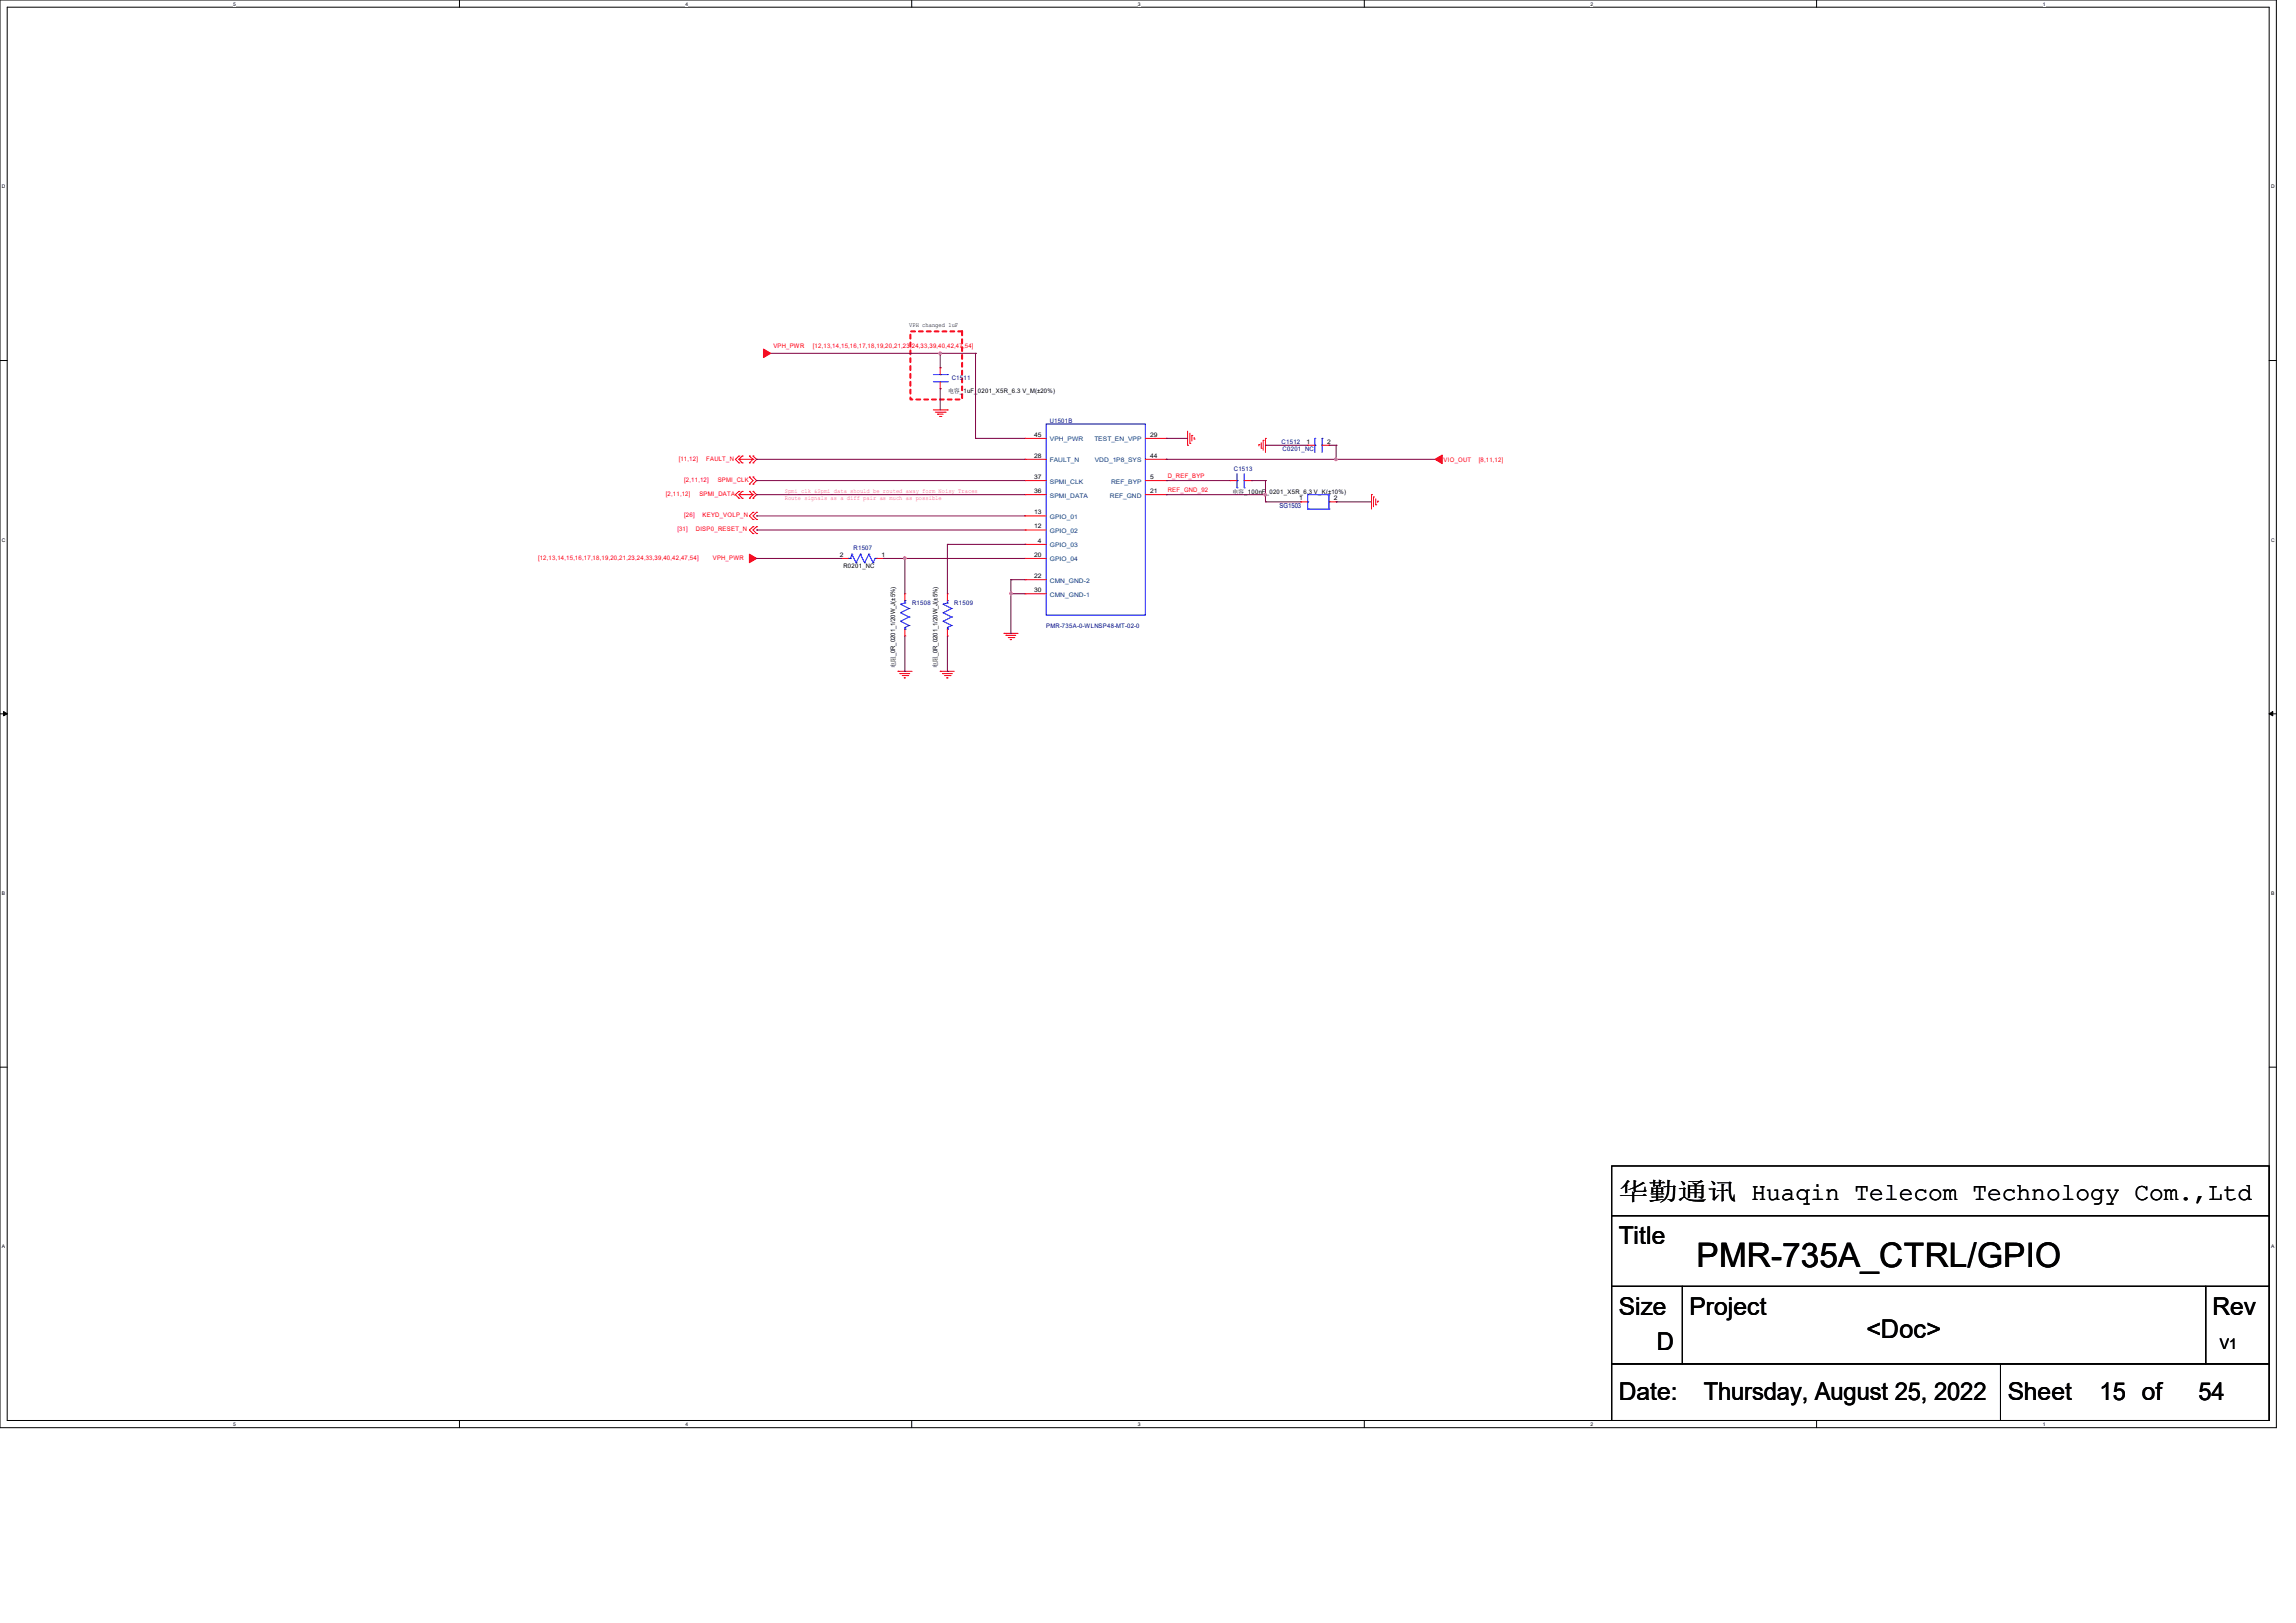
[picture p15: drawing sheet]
<svg xmlns="http://www.w3.org/2000/svg" width="297mm" height="210mm" viewBox="0 0 297 210" stroke-linecap="round" stroke-linejoin="round" font-family="sans-serif">
<defs><g id="words">
<text font-size="4.4" x="219.5" y="163.9">PMR-735A_CTRL/GPIO</text>
<text font-size="3.3" x="241.4" y="173.1">&lt;Doc&gt;</text>
<g font-size="3.2">
<text x="209.4" y="155.2">华勤通讯 Huaqin Telecom Technology Com.,Ltd</text>
<text x="209.4" y="161">Title</text>
<text x="209.4" y="170.2">Size</text>
<text x="218.6" y="170.2">Project</text>
<text x="286.2" y="170.2">Rev</text>
<text x="214.3" y="174.8">D</text>
<text x="209.4" y="181.1">Date:</text>
<text x="220.4" y="181.1">Thursday, August 25, 2022</text>
<text x="259.7" y="181.1">Sheet</text>
<text x="271.6" y="181.1">15 of</text>
<text x="284.4" y="181.1">54</text>
</g>
<text font-size="1.9" x="287.2" y="174.5">V1</text>
<text font-size=".9" fill="#000080" x="165.5" y="65.7">SG1503</text>
<g font-size=".8" fill="#f00">
<text x="100" y="45">VPH_PWR</text>
<text x="105.2" y="45">[12,13,14,15,16,17,18,19,20,21,23,24,33,39,40,42,47,54]</text>
<text x="87.8" y="59.6">[11,12]</text>
<text x="91.4" y="59.6">FAULT_N</text>
<text x="186.7" y="59.8">VIO_OUT</text>
<text x="191.3" y="59.8">[8,11,12]</text>
<text x="86.2" y="64.2">[2,11,12]</text>
<text x="88.5" y="62.4">[2,11,12]</text>
<text x="90.5" y="64.2">SPMI_DATA</text>
<text x="92.8" y="62.4">SPMI_CLK</text>
<text x="151.1" y="61.8">D_REF_BYP</text>
<text x="151.1" y="63.6">REF_GND_92</text>
<text x="87.6" y="68.7">[31]</text>
<text x="88.5" y="66.9">[26]</text>
<text x="90" y="68.7">DISP0_RESET_N</text>
<text x="90.9" y="66.9">KEYD_VOLP_N</text>
<text x="69.6" y="72.5">[12,13,14,15,16,17,18,19,20,21,23,24,33,39,40,42,47,54]</text>
<text x="92.2" y="72.5">VPH_PWR</text>
</g>
<g font-size=".8">
<text x="117.6" y="42.3">VPH changed 1uF</text>
<text x="122.6" y="50.9">电容_1uF_0201_X5R_6.3 V_M(±20%)</text>
<text x="133.8" y="56.5">45</text>
<text x="133.8" y="59.2">28</text>
<text x="148.8" y="56.5">29</text>
<text x="148.8" y="59.2">44</text>
<text x="169" y="57.4">1</text>
<text x="171.7" y="57.4">2</text>
<text x="133.8" y="62">37</text>
<text x="133.8" y="63.8">36</text>
<text x="148.8" y="62">5</text>
<text x="148.8" y="63.8">21</text>
<text x="159.4" y="63.9">电容_100nF_0201_X5R_6.3 V_K(±10%)</text>
<text x="168.1" y="64.7">1</text>
<text x="172.6" y="64.7">2</text>
<text x="133.8" y="66.5">13</text>
<text x="133.8" y="68.4">12</text>
<text x="134.2" y="70.2">4</text>
<text x="108.6" y="72">2</text>
<text x="109.1" y="73.5">R0201_NC</text>
<text x="114" y="72">1</text>
<text x="133.8" y="72">20</text>
<text x="133.8" y="74.8">22</text>
<text x="133.8" y="76.6">30</text>
<text x="115.8" y="86.4" transform="rotate(-90 115.8 86.4)">电阻_0R_0201_1/20W_J(±5%)</text>
<text x="121.3" y="86.4" transform="rotate(-90 121.3 86.4)">电阻_0R_0201_1/20W_J(±5%)</text>
</g>
<g font-size=".8" fill="#000080">
<text x="123.1" y="49.2">C1511</text>
<text x="135.8" y="54.7">U1501B</text>
<text x="165.8" y="57.5">C1512</text>
<text x="165.9" y="58.4">C0201_NC</text>
<text x="159.6" y="61">C1513</text>
<text x="110.4" y="71.2">R1507</text>
<text x="118" y="78.3">R1508</text>
<text x="123.5" y="78.3">R1509</text>
<text x="135.3" y="81.2">PMR-735A-0-WLNSP48-MT-02-0</text>
</g>
<g font-size=".8" fill="#004080">
<text x="135.8" y="57.1">VPH_PWR</text>
<text x="135.8" y="59.8">FAULT_N</text>
<text x="141.6" y="57.1">TEST_EN_VPP</text>
<text x="141.6" y="59.8">VDD_1P8_SYS</text>
<text x="135.8" y="62.6">SPMI_CLK</text>
<text x="135.8" y="64.4">SPMI_DATA</text>
<text x="143.6" y="64.4">REF_GND</text>
<text x="143.7" y="62.6">REF_BYP</text>
<text x="135.8" y="67.1">GPIO_01</text>
<text x="135.8" y="69">GPIO_02</text>
<text x="135.8" y="70.8">GPIO_03</text>
<text x="135.8" y="72.6">GPIO_04</text>
<text x="135.8" y="75.4">CMN_GND-2</text>
<text x="135.8" y="77.2">CMN_GND-1</text>
</g>
<g font-size=".8" fill="#f0f">
<text x="101.5" y="63.8">Spmi_clk &amp;Spmi_data should be routed away form Noisy Traces</text>
<text x="101.5" y="64.7">Route signals as a diff pair as much as possible</text>
</g>
<g font-size=".6">
<text x="30.2" y=".7">5</text>
<text x="88.7" y=".7">4</text>
<text x="147.2" y=".7">3</text>
<text x="205.7" y=".7">2</text>
<text x="264.2" y=".7">1</text>
<text x=".3" y="24.4">D</text>
<text x="293.8" y="24.4">D</text>
<text x=".3" y="70.1">C</text>
<text x="293.8" y="70.1">C</text>
<text x=".3" y="115.8">B</text>
<text x="293.8" y="115.8">B</text>
<text x=".3" y="161.5">A</text>
<text x="293.8" y="161.5">A</text>
<text x="30.2" y="184.5">5</text>
<text x="88.7" y="184.5">4</text>
<text x="147.2" y="184.5">3</text>
<text x="205.7" y="184.5">2</text>
<text x="264.2" y="184.5">1</text>
</g>
</g></defs>
<path d="M0 0h294.5v184.7h-294.5zM.9 .9h292.6v182.9h-292.6z" fill="none" stroke="#000" stroke-width=".13"/>
<g fill="#fff">
<path d="M30.2 .1h.3v.7h-.3z"/>
<path d="M30.2 183.9h.3v.8h-.3z"/>
</g>
<path d="M59.4 0v.9M59.4 183.8v.9" fill="none" stroke="#000" stroke-width=".13"/>
<g fill="#fff">
<path d="M88.7 .1h.3v.7h-.3z"/>
<path d="M88.7 183.9h.3v.8h-.3z"/>
</g>
<path d="M117.9 0v.9M117.9 183.8v.9" fill="none" stroke="#000" stroke-width=".13"/>
<g fill="#fff">
<path d="M147.2 .1h.3v.7h-.3z"/>
<path d="M147.2 183.9h.3v.8h-.3z"/>
</g>
<path d="M176.5 0v.9M176.5 183.8v.9" fill="none" stroke="#000" stroke-width=".13"/>
<g fill="#fff">
<path d="M205.7 .1h.4v.7h-.4z"/>
<path d="M205.7 183.9h.4v.8h-.4z"/>
</g>
<path d="M235 0v.9M235 183.8v.9" fill="none" stroke="#000" stroke-width=".13"/>
<g fill="#fff">
<path d="M264.2 .1h.4v.7h-.4z"/>
<path d="M264.2 183.9h.4v.8h-.4z"/>
<path d="M.3 23.8h.4v.7h-.4z"/>
<path d="M293.8 23.8h.5v.7h-.5z"/>
<path d="M.3 69.5h.4v.7h-.4z"/>
<path d="M293.8 69.5h.5v.7h-.5z"/>
</g>
<path d="M0 46.7h.9M293.5 46.7h1" fill="none" stroke="#000" stroke-width=".13"/>
<g fill="#fff">
<path d="M.3 115.2h.4v.8h-.4z"/>
<path d="M293.8 115.2h.4v.8h-.4z"/>
</g>
<path d="M0 92.4h.9M293.5 92.4h1" fill="none" stroke="#000" stroke-width=".13"/>
<path d="M.5 92.1l.4 .3-.4 .2zM293.5 92.4l.5-.3v.5z" fill="#000" stroke="#000" stroke-width=".13"/>
<g fill="#fff">
<path d="M.3 161h.3v.7h-.3z"/>
<path d="M293.8 161h.4v.7h-.4z"/>
</g>
<path d="M0 138.1h.9M293.5 138.1h1M208.5 157.3h85v9.2h-85zM208.5 150.9h85v6.4h-85zM208.5 166.5h9.1v10h-9.1zM208.5 176.5h50.3v7.3h-50.3zM217.6 166.5h67.7v10h-67.7zM258.8 176.5h34.7v7.3h-34.7zM285.3 166.5h8.2v10h-8.2z" fill="none" stroke="#000" stroke-width=".13"/>
<path d="M117.8 42.9h6.7v8.8h-6.7z" fill="none" stroke="#f00" stroke-width=".25" stroke-dasharray=".5"/>
<g fill="none" stroke="#f00" stroke-width=".13">
<path d="M95.6 59h.1M95.6 59.9h.1M95.6 59.4l.4 .5M95.6 59.4h1.8M95.6 59l-.5 .4 .5 .5M96 59l-.4 .4M96 59h.1M96 59.9h.1M96.9 59h.1M96.9 59.9h.1M96.9 59l.5 .4M97.4 59.9h.1"/>
<path d="M97.4 59h.1M97.4 59.4h.1M97.4 59.4l-.5 .5M97.4 59l.5 .4-.5 .5M120.7 53h1.9M121 53.3h1.3M121.3 53.6h.1M121.3 53.6h.7M121.5 53.9h.2M121.6 50.3h.1M121.6 47.6h.1M121.6 47.6v.9"/>
<path d="M121.6 49.4v.9M121.7 53.9h.1M122.3 53.3h.1M122.6 53h.1M132.6 56.7h.1M132.6 59.4h.1M132.6 59.4h2.7M132.6 56.7h2.7M148.2 59.4h2.7M148.2 56.7h2.7M150.9 56.7h.1M150.9 59.4h.1"/>
<path d="M153.6 57.6h.1M153.6 55.8v1.8M153.9 57.4h.1M153.9 56v1.4M154.2 56.3h.1M154.2 56.3v.8M154.5 56.8h.1M154.5 56.6v.2M162.9 57.5h.1M162.9 57.5v.2M163.2 58h.1M163.2 57.3v.7"/>
<path d="M163.4 57h.1M163.4 57v1.3M163.7 56.7h.1M163.7 56.7v1.8M169.2 57.6h.1M169.2 57.6h.9M171 57.6h.9M171.9 57.6h.1M95.6 63.6h.1M95.6 64.5h.1M95.6 64l.4 .5M95.6 64h1.8"/>
<path d="M95.6 63.6l-.5 .4 .5 .5M96 63.6l-.4 .4M96 63.6h.1M96 64.5h.1M96.9 62.7h.1M96.9 61.7h.1M96.9 63.6h.1M96.9 64.5h.1M96.9 61.7l.5 .5-.5 .5M96.9 63.6l.5 .4M97.4 66.3l-.5 .5 .5 .4M97.4 68.2l-.5 .4 .5 .4"/>
<path d="M97.4 61.7h.1M97.4 62.7h.1M97.4 64.5h.1M97.4 63.6h.1M97.4 64h.1M97.4 67.2h.1M97.4 66.3h.1M97.4 69h.1M97.4 68.2h.1M97.4 64l-.5 .5M97.4 61.7l.5 .5-.5 .5M97.4 63.6l.5 .4-.5 .5"/>
<path d="M97.9 66.3l-.5 .5 .5 .4M97.9 68.2l-.5 .4 .5 .4M97.9 67.2h.1M97.9 66.3h.1M97.9 69h.1M97.9 68.2h.1M108.8 72.3h.1M108.8 72.3h.9M113.4 72.3h.9M114.3 72.3h.1M117.1 76.8h.1M117.1 76.8v.9"/>
<path d="M122.6 76.8h.1M122.6 76.8v.9M132.6 62.2h.1M132.6 64h.1M132.6 66.8h.1M132.6 68.6h.1M132.6 70.4h.1M132.6 72.3h.1M132.6 75h.1M132.6 76.8h.1M132.6 64h2.7M132.6 62.2h2.7"/>
<path d="M132.6 66.8h2.7M132.6 68.6h2.7M132.6 70.4h2.7M132.6 72.3h2.7M132.6 75h2.7M132.6 76.8h2.7M148.2 64h2.7M148.2 62.2h2.7M150.9 62.2h.1M150.9 64h.1M159.1 62.2h.1M159.1 62.2h.9"/>
<path d="M161 62.2h.9M161.9 62.2h.1M168.3 64.9h.9M168.3 64.9h.1M171.9 64.9h.9M172.8 64.9h.1M177.4 64h.1M177.4 64v1.9M177.7 64.3h.1M177.7 64.3v1.3M178 65.3h.1M178 64.6v.7"/>
<path d="M178.2 64.9h.1M178.2 64.9v.1M116.2 86.9h.1M116.2 86.9h1.8M116.4 87.2h.1M116.4 87.2h1.3M116.7 87.4h.7M117 87.7h.1M117.1 82.3h.1M117.1 81.4v.9M117.4 87.4h.1M121.6 86.9h.1"/>
<path d="M121.6 86.9h1.8M121.9 87.2h.1M121.9 87.2h1.3M122.2 87.4h.7M122.5 87.7h.1M122.6 82.3h.1M122.6 81.4v.9M122.9 87.4h.1M129.9 82h.1M129.9 82h1.8M130.1 82.2h.1M130.1 82.2h1.3"/>
<path d="M130.4 82.5h.7M130.7 82.8h.1M130.7 82.8h.2M131.1 82.5h.1"/>
</g>
<g fill="#f00" stroke="#f00" stroke-width=".13">
<path d="M98.8 45.2l.9 .5-.9 .6z" fill-rule="evenodd"/>
<path d="M185.6 59.4l1-.5v1.1z" fill-rule="evenodd"/>
<path d="M96.9 71.7l1 .6-1 .5z" fill-rule="evenodd"/>
</g>
<g fill="none" stroke="#00f" stroke-width=".13">
<path d="M120.7 49.4h1.9M120.7 48.5h1.9M121.6 49.4h.1M121.6 48.5h.1M122.6 49.4h.1M122.6 48.5h.1M135.3 54.9h12.9v24.7h-12.9zM170.1 57.6h.1M170.1 56.7h.1M170.1 56.7v1.8M171 56.7h.1M171 57.6h.1"/>
<path d="M171 56.7v1.8M109.7 72.3h.1M109.7 72.3h.3M110 72.3h.1M110.2 71.7h.1M110.2 71.7l.5 1.1M110.2 71.7l-.2 .6M110.7 72.8h.1M111.3 71.7h.1M111.3 71.7l.5 1.1M111.3 71.7l-.6 1.1M111.8 72.8h.1"/>
<path d="M112.4 71.7h.1M112.4 71.7l.5 1.1M112.4 71.7l-.6 1.1M112.9 72.8h.1M113.2 72.3l-.3 .5M113.2 72.3h.1M113.2 72.3h.2M113.4 72.3h.1M116.5 78.2h.1M116.5 79.3h.1M116.5 78.2l1.1 .5M116.5 79.3l1.1 .5"/>
<path d="M117.1 77.7h.1M117.1 78h.1M117.1 77.7v.3M117.1 78l-.6 .2M117.6 78.7h.1M117.6 79.8h.1M117.6 78.7l-1.1 .6M117.6 79.8l-1.1 .6M122 78.2h.1M122 79.3h.1M122 78.2l1.1 .5M122 79.3l1.1 .5"/>
<path d="M122.6 77.7h.1M122.6 78h.1M122.6 77.7v.3M122.6 78l-.6 .2M123.1 78.7h.1M123.1 79.8h.1M123.1 78.7l-1.1 .6M123.1 79.8l-1.1 .6M160 62.2h.1M160 63.1h.1M160 61.3v1.8M161 63.1h.1"/>
<path d="M161 62.2h.1M161 61.3v1.8M169.2 64.9h.1M169.2 65.9h.1M169.2 64h.1M169.2 64v1.9M169.2 64h2.7M169.2 65.9h2.7M171.9 64.9h.1M171.9 64h.1M171.9 65.9h.1M171.9 64v1.9"/>
<path d="M116.5 80.4h.1M116.5 80.4l1.1 .5M117.1 81.4h.1M117.1 81.2h.1M117.1 81.2v.2M117.6 80.9h.1M117.6 80.9l-.5 .3M122 80.4h.1M122 80.4l1.1 .5M122.6 81.4h.1M122.6 81.2h.1M122.6 81.2v.2"/>
<path d="M123.1 80.9h.1M123.1 80.9l-.5 .3"/>
</g>
<g fill="none" stroke="#800040" stroke-width=".13">
<path d="M97.9 59.4h.1M97.9 59.4h34.7M99.7 45.7h26.5M121.6 45.7h.1M121.6 50.3h.1M121.6 47.6h.1M121.6 45.7v1.9M121.6 50.3v2.7M126.2 56.7h6.4M126.2 45.7h.1M126.2 56.7h.1M126.2 45.7v11"/>
<path d="M150.9 59.4h34.7M150.9 56.7h.1M150.9 59.4h.1M150.9 56.7h2.7M163.7 57.6h5.5M163.7 57.6h.1M171.9 57.6h.9M171.9 57.6h.1M172.8 57.6h.1M172.8 59.4h.1M172.8 57.6v1.8M97.9 72.3h10.9"/>
<path d="M97.9 62.2h.1M97.9 64h.1M97.9 66.8h.1M97.9 72.3h.1M97.9 68.6h.1M97.9 62.2h34.7M97.9 64h34.7M97.9 66.8h34.7M97.9 68.6h34.7M114.3 72.3h.1M114.3 72.3h18.3M117.1 72.3h.1"/>
<path d="M117.1 72.3v4.5M122.6 70.4h.1M122.6 70.4v6.4M122.6 70.4h10M130.8 75h.1M130.8 76.8h.1M130.8 75v7M130.8 75h1.8M130.8 76.8h1.8M132.6 70.4h.1M150.9 62.2h.1M150.9 64h.1"/>
<path d="M150.9 64h12.8M150.9 62.2h8.2M161.9 62.2h.1M161.9 62.2h1.8M163.7 64.9h4.6M163.7 62.2h.1M163.7 64.9h.1M163.7 64h.1M163.7 62.2v2.7M172.8 64.9h.1M172.8 64.9h4.6M117.1 86.9h.1"/>
<path d="M117.1 82.3v4.6M122.6 86.9h.1M122.6 82.3v4.6M130.8 82h.1"/>
</g>
<g fill="#f0f" stroke="#f0f" stroke-width=".13">
<circle cx="163.7" cy="64" r=".17"/>
<circle cx="172.8" cy="59.4" r=".17"/>
<circle cx="117.1" cy="72.2" r=".17"/>
<circle cx="121.6" cy="45.7" r=".17"/>
<circle cx="130.8" cy="76.8" r=".17"/>
</g>
<use href="#words"/>
</svg>
